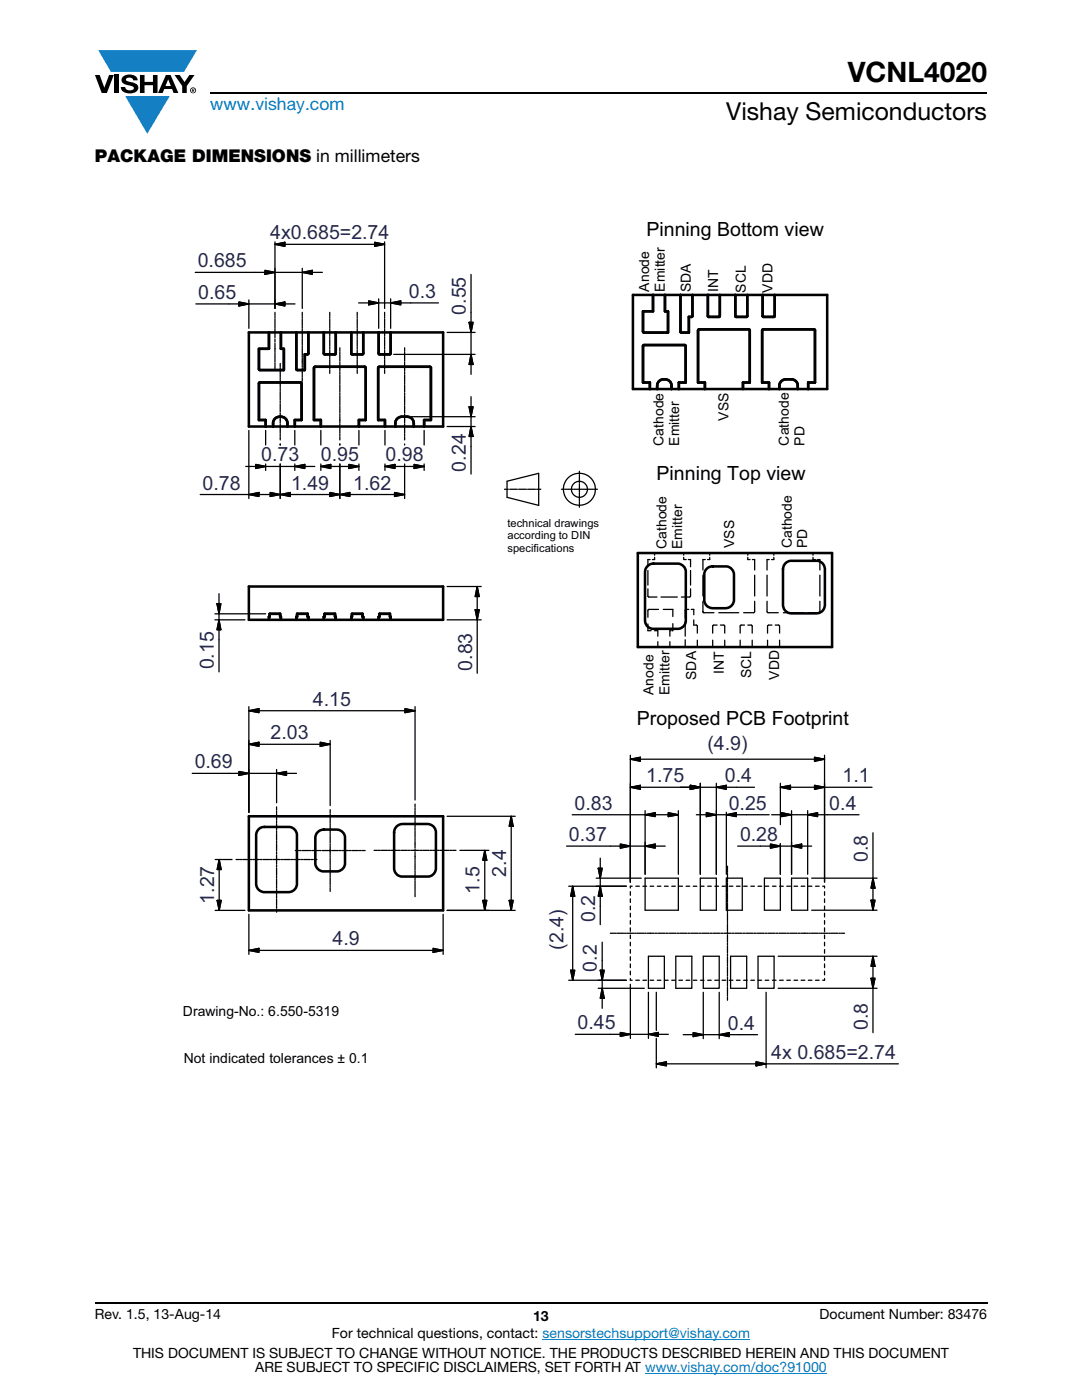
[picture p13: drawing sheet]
<svg xmlns="http://www.w3.org/2000/svg" width="216mm" height="279mm" viewBox="0 0 216 279" stroke-linecap="round" stroke-linejoin="round" font-family="sans-serif">
<defs><g id="words">
<text font-size="5.6" x="169.1" y="16.4">VCNL4020</text>
<text font-size="4.9" x="144.9" y="24">Vishay Semiconductors</text>
<g font-size="3.9" fill="#242559">
<text x="53.9" y="47.8">4x0.685=2.74</text>
<text x="39.5" y="53.4">0.685</text>
<text x="39.6" y="59.7">0.65</text>
<text x="81.6" y="59.5">0.3</text>
<text x="93" y="62.9" transform="rotate(-90 93 62.9)">0.55</text>
<text x="52.1" y="92.1">0.73</text>
<text x="64" y="92.1">0.95</text>
<text x="76.9" y="92.1">0.98</text>
<text x="93" y="94.1" transform="rotate(-90 93 94.1)">0.24</text>
<text x="40.4" y="97.7">0.78</text>
<text x="58.1" y="97.7">1.49</text>
<text x="70.5" y="97.7">1.62</text>
<text x="42.7" y="133.6" transform="rotate(-90 42.7 133.6)">0.15</text>
<text x="94.2" y="133.9" transform="rotate(-90 94.2 133.9)">0.83</text>
<text x="62.4" y="140.9">4.15</text>
<text x="54" y="147.6">2.03</text>
<text x="141.1" y="149.7">(4.9)</text>
<text x="38.8" y="153.3">0.69</text>
<text x="114.6" y="161.6">0.83</text>
<text x="129" y="156.1">1.75</text>
<text x="144.6" y="156.1">0.4</text>
<text x="145.4" y="161.6">0.25</text>
<text x="165.5" y="161.6">0.4</text>
<text x="168.1" y="156.2">1.1</text>
<text x="113.5" y="167.8">0.37</text>
<text x="147.7" y="167.8">0.28</text>
<text x="173.1" y="172.1" transform="rotate(-90 173.1 172.1)">0.8</text>
<text x="95.7" y="178.4" transform="rotate(-90 95.7 178.4)">1.5</text>
<text x="101" y="175" transform="rotate(-90 101 175)">2.4</text>
<text x="42.8" y="180.4" transform="rotate(-90 42.8 180.4)">1.27</text>
<text x="118.7" y="184" transform="rotate(-90 118.7 184)">0.2</text>
<text x="66.3" y="188.7">4.9</text>
<text x="112.5" y="189.5" transform="rotate(-90 112.5 189.5)">(2.4)</text>
<text x="119.1" y="193.9" transform="rotate(-90 119.1 193.9)">0.2</text>
<text x="115.3" y="205.4">0.45</text>
<text x="145.3" y="205.5">0.4</text>
<text x="173.1" y="205.6" transform="rotate(-90 173.1 205.6)">0.8</text>
<text x="153.9" y="211.3">4x 0.685=2.74</text>
</g>
<g font-size="3.9">
<text x="129" y="47">Pinning Bottom view</text>
<text x="131" y="95.9">Pinning Top view</text>
<text x="127.1" y="144.7">Proposed PCB Footprint</text>
</g>
<text font-size="3.5" fill="#007ec4" x="42" y="21.9">www.vishay.com</text>
<text font-size="3.5" x="18.9" y="32.3">PACKAGE DIMENSIONS in millimeters</text>
<g font-size="2.8">
<text x="129.5" y="58.2" transform="rotate(-90 129.5 58.2)">Anode</text>
<text x="132.7" y="58.2" transform="rotate(-90 132.7 58.2)">Emitter</text>
<text x="137.8" y="58.3" transform="rotate(-90 137.8 58.3)">SDA</text>
<text x="143.3" y="58.3" transform="rotate(-90 143.3 58.3)">INT</text>
<text x="148.8" y="58.4" transform="rotate(-90 148.8 58.4)">SCL</text>
<text x="154.2" y="58.4" transform="rotate(-90 154.2 58.4)">VDD</text>
<text x="145.4" y="83.9" transform="rotate(-90 145.4 83.9)">VSS</text>
<text x="132.4" y="89" transform="rotate(-90 132.4 89)">Cathode</text>
<text x="135.5" y="89" transform="rotate(-90 135.5 89)">Emitter</text>
<text x="157.4" y="88.9" transform="rotate(-90 157.4 88.9)">Cathode</text>
<text x="160.5" y="88.9" transform="rotate(-90 160.5 88.9)">PD</text>
<text x="133" y="109.5" transform="rotate(-90 133 109.5)">Cathode</text>
<text x="136.1" y="109.5" transform="rotate(-90 136.1 109.5)">Emitter</text>
<text x="146.5" y="109.4" transform="rotate(-90 146.5 109.4)">VSS</text>
<text x="158" y="109.4" transform="rotate(-90 158 109.4)">Cathode</text>
<text x="161.1" y="109.4" transform="rotate(-90 161.1 109.4)">PD</text>
<text x="138.9" y="135.7" transform="rotate(-90 138.9 135.7)">SDA</text>
<text x="144.4" y="134.4" transform="rotate(-90 144.4 134.4)">INT</text>
<text x="149.9" y="135.4" transform="rotate(-90 149.9 135.4)">SCL</text>
<text x="155.5" y="135.6" transform="rotate(-90 155.5 135.6)">VDD</text>
<text x="130.4" y="138.7" transform="rotate(-90 130.4 138.7)">Anode</text>
<text x="133.6" y="138.7" transform="rotate(-90 133.6 138.7)">Emitter</text>
<text x="36.5" y="202.7">Drawing-No.: 6.550-5319</text>
<text x="36.7" y="212.2">Not indicated tolerances ± 0.1</text>
<text x="18.9" y="263.3">Rev. 1.5, 13-Aug-14</text>
<text x="106.4" y="263.6">13</text>
<text x="163.6" y="263.3">Document Number: 83476</text>
<text x="66.2" y="267.1">For technical questions, contact: sensorstechsupport@vishay.com</text>
<text x="26.5" y="271">THIS DOCUMENT IS SUBJECT TO CHANGE WITHOUT NOTICE. THE PRODUCTS DESCRIBED HEREIN AND THIS DOCUMENT</text>
<text x="50.9" y="273.8">ARE SUBJECT TO SPECIFIC DISCLAIMERS, SET FORTH AT www.vishay.com/doc?91000</text>
</g>
<g font-size="2.2">
<text x="101.3" y="105.1">technical drawings</text>
<text x="101.3" y="107.7">according to DIN</text>
<text x="101.3" y="110.2">specifications</text>
</g>
</g></defs>
<g fill="#147fc3">
<path d="M19.6 10h19.7l-2.6 4.3h-1.1h-13.5z"/>
<path d="M25 19.2h8.9l-4.5 7.5z"/>
</g>
<g fill="#000">
<path d="M18.9 15h1l.9 2.5 1-2.5h.9l-1.4 3.6h-1zM22.9 15h.9v3.6h-.9zM24.6 15.3a2.1 2.1 0 0 1 2.8 .3l.1 .4h-.9a.79 .79 0 0 0-.7-.5 .79 .79 0 0 0-.8 .4l.3 .3 1 .2a1.08 1.08 0 0 1 1.2 1 1.08 1.08 0 0 1-1.1 1.2 1.73 1.73 0 0 1-2.4-1.2h.9a.96 .96 0 0 0 .8 .6 .96 .96 0 0 0 .9-.4 1.31 1.31 0 0 0-1.2-.6 1.03 1.03 0 0 1-1.1-.6 1.03 1.03 0 0 1 .2-1.1zM27.9 15h.9v1.3h1.7v-1.3h.9v3.6h-.9v-1.6h-1.7v1.6h-.9zM34.8 15h1.1l.9 1.4 1-1.4h1l-1.5 2.2v1.4h-.9v-1.4z"/>
<path d="M33.6 15.9l.5 1.3h-1.1zM33.1 15l-1.6 3.6h1l.3-.8h1.5l.3 .8h1l-1.6-3.6z"/>
<path d="M38.4 17.8h.2v.2h-.2zM38.3 17.7v.7h.1v-.3l.4 .3-.2-.3 .2-.2-.1-.2z"/>
<path d="M38.1 18a.46 .46 0 0 1 .9 0 .46 .46 0 0 1-.9 0zM37.9 18a.6 .6 0 0 0 1.2 0 .6 .6 0 0 0-1.2 0z"/>
</g>
<path d="M42 18.6h155M18.9 260h178.1" fill="none" stroke="#000" stroke-width=".36"/>
<path d="M108.2 267.3h41.5M128.7 274h36.3" fill="none" stroke="#007ec4" stroke-width=".2"/>
<path d="M36.5 43.7h142.9v169.5h-142.9z" fill="#fff"/>
<g fill="none" stroke="#000" stroke-width=".51">
<path d="M130.3 58.9v3.2M132.7 58.9v3.2M135.8 58.9h2.4v4.2M135.8 58.9v7.3M135.8 58.9h-9.5v18.7h14.4M141.2 58.9h2.4v4.3h-2.3zM141.2 58.9h-3v4.2M146.7 58.9h2.4v4.2M146.7 58.9h-3.1v4.2M146.7 58.9v4.2M152.2 58.9h2.4v4.2M152.2 58.9v4.2"/>
<path d="M152.2 58.9h-3.1v4.2M53.7 66.3v3.3M53.7 69.6h-2v4.1l.2 .2h4.7v-4.3h-.5M56.1 69.6h.5v4.3h-4.7l-.2-.2v-4.1h2M56.1 66.3v3.3M59.1 73.7l.2 .2h1.5M59.1 66.3h2.4v4.2M59.1 66.3v7.4M59.1 66.3h-9.4v18.8h14.3M60.8 70.7v3.2M61.5 70.5l-.1 .2h-.6M64.6 70.5l.1 .2h2.2l.1-.2"/>
<path d="M64.6 66.3h2.4v4.2M64.6 66.3v4.2M64.6 66.3h-3.1v4.2M70.1 70.5l.1 .2h2.2l.1-.2M70.1 66.3h2.4v4.2M70.1 66.3v4.2M70.1 66.3h-3.1v4.2M75.6 70.5l.1 .2h2l.2-.2M75.6 66.3h2.3v4.2M75.6 66.3v4.2M75.6 66.3h-3.1v4.2M77.9 70.5v-4.2h10.5v18.8h-16.8v-1.3"/>
<path d="M128.3 76.3l.1-7.4h8.2l.2 .1v7.3M128.3 76.3h1.4v1.3M128.3 76.3v-7.3l.2-.1h8.2l.1 7.4M129.7 76.3v1.3M130.3 62.1h-2v4.2l.1 .1h4.9v-4.3h-.6M131.5 76.1a1.52 1.52 0 0 1 1.9-.2 1.52 1.52 0 0 1 .6 1.7 1.5 1.5 0 0 0-1.4-1.9 1.5 1.5 0 0 0-1.5 1.9 1.79 1.79 0 0 1 .4-1.5zM135.5 76.3v1.3M136.8 76.3h-1.3v1.3M138.2 63.1l-.2 .1h-.5v3.2h-1.5l-.2-.2M138.2 63.1l-.1 .1h-.6v3.2h-1.5l-.2-.2M139.3 76.3h1.4v1.3M139.3 76.3l.1-10.5 10-.1 .2 .2v10.4"/>
<path d="M139.3 76.3v-10.4l.2-.2 10 .1 .1 10.5M141.2 63.1l.2 .1h2.1l.1-.1M146.7 63.1l.2 .1h2.1l.1-.1M146.7 63.1l.1 .1h2.2l.1-.1M148.3 76.3v1.3h-7.6M149.6 76.3h-1.3M152.1 76.3h1.3v1.3M152.1 76.3v-10.5l10.3-.1 .2 .2v10.4M152.1 76.3v-10.4l.2-.2 10.3 .1v10.5M152.2 63.1l.2 .1h2.1l.1-.1M154.6 63.1v-4.2h10.5v18.7h-16.8v-1.3M154.6 63.1l-.1 .1h-2.2l-.1-.1"/>
<path d="M155.9 76.1a2.8 2.8 0 0 1 2.6-.3 1.5 1.5 0 0 1 .7 1.8 1.46 1.46 0 0 0-1.3-1.9 1.96 1.96 0 0 0-2.2 .7l-.2 1.2a1.73 1.73 0 0 1 .4-1.5zM162.6 76.3h-1.3v1.3M51.7 83.8h1.3v1.3M51.7 83.8v-7.4l.1-.1h8.3l.1 .2v7.3M54.9 83.5a1.53 1.53 0 0 1 1.8-.1 1.53 1.53 0 0 1 .7 1.7 1.5 1.5 0 0 0-1.5-2 1.5 1.5 0 0 0-1.4 2 1.71 1.71 0 0 1 .4-1.6zM60.2 83.8v-7.3l-.1-.2h-8.3l-.1 .1v7.4M60.2 83.8h-1.4v1.3M62.6 83.8h1.4v1.3M62.7 83.8v-10.4l.2-.2 10 .1 .1 10.5M71.6 83.8v1.3h-7.6M71.6 83.8h1.4M73 83.8l-.1-10.5-10-.1-.3 .2v10.4"/>
<path d="M75.5 83.8h1.3v1.3M75.5 83.8v-10.4l.2-.2 10.2 .1 .1 10.5M79.3 83.5a1.9 1.9 0 0 0-.4 1.6 1.5 1.5 0 0 1 1.3-1.9 2.08 2.08 0 0 1 2.2 .7l.2 1.2a1.5 1.5 0 0 0-1.3-1.9 2.35 2.35 0 0 0-2 .3zM86 83.8l-.1-10.5-10.2-.1-.2 .2v10.4M86 83.8h-1.4v1.3M127.3 110.4h38.7v18.7h-38.7zM129.3 112.9l.9-.4h5.1a1.7 1.7 0 0 1 1.5 1.5v9.8a1.63 1.63 0 0 1-1.5 1.7h-5.1a1.68 1.68 0 0 1-1.5-1.5v-10l.1-.5zM141 113.5l.9-.4 3-.1a1.66 1.66 0 0 1 1.6 1.6v5.1a1.69 1.69 0 0 1-1.7 1.7h-2.8a1.65 1.65 0 0 1-1.5-1.5v-5.5zM156.7 112.5l.6-.4 .5-.2h5.4l.9 .5 .5 1v7.5l-.4 .9-.7 .5-.6 .1h-5l-.6-.1a1.71 1.71 0 0 1-1.1-1.6v-7.3zM53.7 123.1v.6M53.8 122.5h2.1M53.8 122.5v.6h-.1"/>
<path d="M55.9 122.5v.6h.2M56.1 123.1v.6M59.1 123.1v.6M59.3 122.5h2.1M59.3 122.5v.6h-.2M61.4 122.5v.6h.1M61.5 123.1v.6h3.1M61.5 123.1v.6h-2.4M64.6 123.1v.6M64.8 122.5v.6h-.2M66.8 122.5v.6h.2M66.8 122.5h-2"/>
<path d="M67 123.1v.6h3.1M67 123.1v.6h-2.4M70.1 123.1v.6M70.2 122.5h2.1M70.2 122.5v.6h-.1M72.3 122.5v.6h.2M72.5 123.1v.6h3.1M72.5 123.1v.6h-2.4M75.6 123.1v.6M75.7 122.5h2.1M75.7 122.5v.6h-.1M77.8 122.5v.6h.1"/>
<path d="M77.9 123.1v.6h10.5v-6.6h-38.7v6.6h9.4M77.9 123.1v.6h-2.3M49.7 162.9h38.7v18.8h-38.7zM51.6 165.5l.4-.3 .6-.2h5.1a1.67 1.67 0 0 1 1.5 1.5v9.9a1.7 1.7 0 0 1-1.5 1.6h-5.1a1.69 1.69 0 0 1-1.5-1.5v-9.8l.1-.5zM63.5 166l.8-.4h3a1.67 1.67 0 0 1 1.5 1.5v5.1a1.67 1.67 0 0 1-1.5 1.7h-2.9a1.7 1.7 0 0 1-1.5-1.5v-5.4l.3-.7zM79.1 165l.7-.5 .5-.1h5a1.71 1.71 0 0 1 1.7 1.6v7.3a1.65 1.65 0 0 1-1.5 1.6h-5.3a1.66 1.66 0 0 1-1.6-1.5v-7.4z"/>
</g>
<g fill="none" stroke="#000" stroke-width=".25">
<path d="M39 54.4h25.3M49.7 59.9v5.6M52.9 54l2 .4-2 .4zM54.9 48.3v13.3M54.9 48.8l1.9-.4v.8zM54.9 48.8h21.8M60.3 54.4l2-.4v.7zM60.3 53.5v8.1M74.8 48.4l1.9 .4-1.9 .4zM75.6 59.6v5.9M76.7 48.3v13.3M77.9 59.6v5.9"/>
<path d="M94 54.8v19.9M39.1 60.7h19.8M47.7 60.3l2 .4-2 .4zM54.9 60.7l1.9-.4v.8zM54.9 62.3v.7M54.9 63.2v.3M54.9 63.7v1.3M54.9 65.2v.3M54.9 65.7v1.7M54.9 67.7v.6M54.9 68.5v1.8M54.9 70.4v.4"/>
<path d="M54.9 70.9v1.4M54.9 72.5v.3M54.9 72.9v.7M55.9 72.5v.7M55.9 73.4v.3M55.9 73.9v1.3M55.9 75.3v.4M55.9 75.9v1.4M55.9 77.5v.4M55.9 78.1v1.7M55.9 80v.4M60.3 62.3v.7"/>
<path d="M60.3 63.2v.3M60.3 63.7v1.3M60.3 65.2v.3M60.3 65.7v1.3M60.3 67.1v.4M60.3 67.6v1.3M60.3 69.1v.3M60.3 69.5v1.3M60.3 71v.3M60.3 71.5v1.3M60.3 72.9v.4M60.3 73.4v1.3"/>
<path d="M60.3 74.9v.3M60.3 75.4v.7M65.8 62.3v.7M65.8 63.2v.3M65.8 63.7v1.3M65.8 65.2v.3M65.8 65.7v1.3M65.8 67.2v.4M65.8 67.7v1.4M65.8 69.3v.3M65.8 69.8v1.4M65.8 71.4v.3"/>
<path d="M65.8 71.9v1.3M65.8 73.4v.3M65.8 73.9v.6M67.8 69.4v.7M67.8 70.2v.4M67.8 70.7v1.4M67.8 72.2v.4M67.8 72.7v1.4M67.8 74.3v.3M67.8 74.8v1.4M67.8 76.3v.4M67.8 76.9v1.4"/>
<path d="M67.8 78.4v.4M67.8 78.9v1.5M71.3 62.3v.7M71.3 63.2v.3M71.3 63.7v1.3M71.3 65.2v.3M71.3 65.7v1.3M71.3 67.2v.4M71.3 67.7v1.4M71.3 69.3v.3M71.3 69.8v1.4M71.3 71.4v.3"/>
<path d="M71.3 71.9v1.3M71.3 73.4v.3M71.3 73.9v.6M71.6 60.5h15.9M73.6 60l2 .5-2 .3zM76.7 62.3v.7M76.7 63.2v.3M76.7 63.7v1.3M76.7 65.2v.3M76.7 65.7v1.3M76.7 67.2v.4M76.7 67.7v1.4"/>
<path d="M76.7 69.3v.3M76.7 69.8v1.4M76.7 71.4v.3M76.7 71.9v1.3M76.7 73.4v.3M76.7 73.9v.6M77.9 60.5l2.1-.5v.8zM78.6 70.7h2.1M80.7 69.4v.7M80.7 70.2v.4M80.7 70.7v1.4M80.7 72.2v.4"/>
<path d="M80.7 72.7v1.4M80.7 74.3v.3M80.7 74.8v1.4M80.7 76.3v.4M80.7 76.9v1.4M80.7 78.4v.4M80.7 78.9v1.5M80.8 70.7h14M89.2 66.3h5.6M93.6 64.3h.8l-.4 2zM94 70.7l.4 2h-.8zM94 79.2v15.4"/>
<path d="M39.9 98.7h40.8M49 93.1h13.8M49.7 85.9v13.6M49.7 98.7l2-.4v.8zM51 92.7l2 .4-2 .4zM53 85.9v2.9M53 92.6v1.3M53.9 98.3l2 .4-2 .4zM55.9 88.6v.2M55.9 92.6v6.9M55.9 98.7l2-.4v.8zM55.9 80.6v1.6"/>
<path d="M55.9 82.4v.4M55.9 83v1.5M55.9 84.7v.3M55.9 85.1v1.4M55.9 86.6v.4M55.9 87.2v.6M58.8 85.9v2.9M58.8 92.6v1.3M58.8 93.1l2-.4v.8zM64 85.9v2.9M64 92.6v1.3M64 93.1l2-.4v.8z"/>
<path d="M64 93.1h7.6M65.8 98.3l2 .4-2 .4zM67.8 98.7l2-.4v.8zM67.8 80.5v.4M67.8 81v1.4M67.8 82.6v.3M67.8 83.1v1.4M67.8 84.7v.3M67.8 85.1v1.4M67.8 86.6v.4M67.8 87.2v.6M67.8 88.6v.2"/>
<path d="M67.8 92.6v6.9M69.6 92.7l2 .4-2 .4zM71.6 85.9v2.9M71.6 92.6v1.3M76.8 93.1l2-.4v.8zM76.8 93.1h7.8M76.8 85.9v2.9M76.8 92.6v1.3M78.7 98.3l2 .4-2 .4zM80.7 80.5v.4M80.7 81v1.4M80.7 82.6v.3"/>
<path d="M80.7 83.1v1.4M80.7 84.7v.3M80.7 85.1v1.4M80.7 86.6v.4M80.7 87.2v.6M80.7 88.6v.2M80.7 92.6v6.9M82.1 83.2h12.7M82.6 92.7l2 .4-2 .4zM84.6 85.9v2.9M84.6 92.6v1.3M89.2 85.1h5.6"/>
<path d="M93.6 81.2h.8l-.4 2zM94 85.1l.4 2h-.8zM100.7 97.6h.7M101.2 96l6.3-1.5v6.4l-6.3-1.6zM101.6 97.6h.1M101.8 97.6h1.4M103.4 97.6h.1M103.6 97.6h1.4M105.2 97.6h.1M105.4 97.6h1.4M107 97.6h.1M107.2 97.6h.7"/>
<path d="M112 97.6h.6M112.8 97.6h.3M113.2 97.6h1.2M114.6 97.6h.3M115 97.6h1.2M115.6 94.1v.6M115.6 94.8v.3M115.6 95.2v1.2M115.6 96.6v.3M115.6 97v1.3M115.6 98.4v.3M115.6 98.8v1.2"/>
<path d="M116.4 97.6h.3M116.8 97.6h1.2M118.2 97.6h.3M118.6 97.6h.6M43.7 118.5v15.6M89.2 117.1h6.8M95.2 117.1l.4 1.9h-.8zM95.2 117.1v17.3M115.6 100.2v.3M115.6 100.7v.5M129.3 117.5v1.5M129.3 113.9v2.9"/>
<path d="M129.4 119.1h1.7M129.7 111.7h-.4v1.4M130.6 111.2v.5h-.4M130.6 110.4v.4M131.9 119.1h3.3M136.4 110.4v.4M136.4 111.2v.5M136.5 111.7h.4M137.4 111.7h.4v1.4M137.7 119.1h-1.7M137.8 117.5v1.5M137.8 113.9v2.9"/>
<path d="M140.3 120v2.2M140.3 114.8v4.1M140.7 111.7h-.4v2.1M141.6 111.2v.5h-.4M141.6 110.4v.4M149.2 111.2v.5h.5M149.2 110.4v.4M150.1 111.7h.5v2.1M150.6 120l-.1 2.2M150.6 114.8v4.1M153.1 120v2.2M153.1 114.8v4.1"/>
<path d="M153.5 111.7h-.4v2.1M154.4 111.2v.5h-.4M154.4 110.4v.4M162.2 110.4v.4M162.2 111.2v.5h.5M163.1 111.7h.5v2.1M163.6 120v2.2M163.6 114.8v4.1M42.9 123.7h6M42.9 122.5h10.1M43.3 120.5h.8l-.4 2zM43.7 123.7l.4 2h-.8z"/>
<path d="M89.2 123.7h6.8M94.8 121.7h.8l-.4 2zM129.3 124.5v1.4h.6M129.3 121.7v1.5M130.6 125.9h.7v1.1M131.3 128.1v1M131.4 121.6l-2 .1M132.3 121.6h2v1.4M133.7 128.1v1M133.9 125.9h-.2v1.1M134.3 124.5v1.4h-.2M136.7 124v3"/>
<path d="M136.7 127.7v1.4M136.8 121.7l-.1 1.6M137.4 121.6l-.6 .1M137.9 121.6h.5v1.1M138.4 123.7v1h.2M138.8 124.7l.2 .1M139.1 124.9v1.5M139.1 127.8v1.3M140.4 122.2l2.1 .1M142.2 127.8v1.3M142.2 124.9v1.5M143.1 124.7l-.8 .1"/>
<path d="M143.4 122.3h4M143.7 124.7l.8 .1M144.6 124.9v1.5M144.6 127.8v1.3M147.7 127.8v1.3M147.7 124.9v1.5M148.6 124.7l-.8 .1M149.2 124.7l.8 .1M150 124.9l.1 1.5M150.1 127.8v1.3M150.5 122.2l-2.1 .1M153.2 127.8v1.3"/>
<path d="M153.2 122.2l2.1 .1M153.2 124.9v1.5M154 124.7l-.7 .1M154.7 124.7l.8 .1M155.5 124.9l.1 1.5M155.6 127.8v1.3M156.3 122.3h4M163.5 122.2l-2.1 .1M47.7 154l2 .3-2 .4zM49.7 141v21.1M49.7 148.5l2-.4v.8zM49.7 141.8l2-.4v.8z"/>
<path d="M49.7 141.8h33.1M55.2 154.3l2-.3v.7zM55.2 153.6v6.6M59.2 154.3h-20.8M63.9 148.1l2 .4-2 .4zM65.9 147.8v13M65.9 148.5h-16.2M80.8 141.4l2 .4-2 .4zM82.8 141v18.7M125.8 150.7v25.4M125.8 151.5l2-.4v.8zM125.8 157.1l2-.4v.8z"/>
<path d="M125.8 157.1h24.8M125.8 151.5h38.7M137.7 156.7l2 .4-2 .4zM139.7 156.3v18.2M142.9 157.1l2-.4v.8zM142.9 156.3v18.2M155.7 156.3v8.3M155.7 157.1l2-.4v.8zM162.5 151.1l2 .4-2 .4zM162.5 156.7l2 .4-2 .4zM164.5 150.7v25.3M174 157.1h-18.3"/>
<path d="M42.9 171.5h3.4M43.3 179.7h.8l-.4 2zM43.7 171.5l.4 2h-.8zM43.7 171.5v10.2M47.1 171.5h.7M47.9 171.5h.4M48.4 171.5h1.4M49.9 171.5h.4M50.4 171.5h1.4M51.9 171.5h.4M52.4 171.5h1.4M53.9 171.5h.4"/>
<path d="M54.4 171.5h.7M55.2 161v.7M55.2 161.9v.3M55.2 162.3v1.4M55.2 163.9v.3M55.2 164.4v1.3M55.2 165.9v.3M55.2 166.4v1.3M55.2 167.8v.4M55.2 168.4v1.5M55.2 170.1v.4M55.2 170.7v1.7"/>
<path d="M55.2 172.6v.4M55.2 173.2v1.5M55.2 174.9v.3M55.2 175.4v1.3M55.2 176.9v.3M55.2 177.4v1.3M55.2 178.9v.3M55.2 179.4v1.3M55.2 171.5h.7M56.1 171.5h.3M56.6 171.5h1.3M58.1 171.5h.3"/>
<path d="M58.6 171.5h1.3M58.9 169.7h.7M59.8 169.7h.3M60.1 171.5h.3M60.2 169.7h1.4M60.6 171.5h1.3M61.7 169.7h.4M62.1 171.5h.3M62.2 169.7h1.4M62.6 171.5h.6M62.9 172.2v.1M62.9 167.3v4.9"/>
<path d="M62.9 172.2h.1M62.9 167.3h.1M62.9 167.2v.1M63.7 169.7h.4M64.2 169.7h1.4M65.7 169.7h.4M65.9 161.6v.6M65.9 162.4v.3M65.9 162.9v1.3M65.9 164.4v.3M65.9 164.9v1.3M65.9 166.4v.3"/>
<path d="M65.9 166.9v1.3M65.9 168.4v.3M65.9 168.9v.8M65.9 169.8v.8M65.9 170.7v.4M65.9 171.2v1.4M65.9 172.8v.3M65.9 173.2v1.4M65.9 174.7v.4M65.9 175.2v1.4M65.9 176.7v.4M65.9 177.2v.7"/>
<path d="M66.2 169.7h1.3M67.7 169.7h.3M68.2 169.7h1.3M69.7 169.7h.3M70.2 169.7h1.3M71.7 169.7h.3M72.2 169.7h.7M74.6 169.7h.7M75.5 169.7h.3M76 169.7h1.3M77.5 169.7h.3M78 169.7h1.3"/>
<path d="M79.5 169.7h.3M80 169.7h1.3M81.5 169.7h.3M82 169.7h.8M82.8 160.5v.6M82.8 161.3v.3M82.8 161.8v1.3M82.8 163.3v.3M82.8 163.8v1.3M82.8 165.3v.3M82.8 165.8v1.3M82.8 167.3v.3"/>
<path d="M82.8 167.8v1.5M82.8 169.5v.4M82.8 170.1v1.5M82.8 171.8v.3M82.8 172.3v1.3M82.8 173.8v.3M82.8 174.3v1.3M82.8 175.8v.3M82.8 176.3v1.3M82.8 177.8v.3M82.8 178.3v.6M82.9 169.7h.7"/>
<path d="M83.8 169.7h.4M84.3 169.7h1.3M85.8 169.7h.4M86.3 169.7h1.4M87.8 169.7h.3M88.3 169.7h1.3M89.2 162.9h13.6M89.8 169.7h.3M90.3 169.7h.7M91.8 169.7h5.7M96.3 179.7h.8l-.4 2zM96.7 169.7l.4 2h-.8z"/>
<path d="M96.7 169.7v12M101.6 179.7h.8l-.4 2zM102 162.9v18.8M102 162.9l.4 2h-.8zM113 168.9h19.7M113.5 176.9h11.5M114.3 176.9l.4 2h-.8zM114.3 176.9v18.7M119 175.3h8.9M119.4 173.3h.8l-.4 2zM119.8 171.3v13.2M119.8 176.9l.4 2h-.8z"/>
<path d="M123.8 168.5l2 .4-2 .4zM125.8 177.9v.8M125.8 179.4v.7M126.1 176.9h-.3v.3M126.9 176.9h.7M128.3 176.9h.7M128.7 168.9l2-.4v.8zM128.7 162.6l2-.4v.8zM128.7 175.3h6.7v6.4h-6.7zM128.7 161.8v12.7M129.7 176.9h.7M131.2 176.9h.7"/>
<path d="M132.6 176.9h.7M133.3 162.2l2.1 .4-2.1 .4zM134 176.9h.7M135.4 162.6h-21.2M135.4 161.8v12.7M135.5 176.9h.7M136.9 176.9h.7M138.3 176.9h.7M138.9 162.6h14.6M139.7 175.3h3.2v6.4h-3.2zM139.8 176.9h.7M140.9 162.2l2 .4-2 .4z"/>
<path d="M141.2 176.9h.7M142.6 176.9h.8M144.1 176.9h.7M144.9 175.3h3.2v6.4h-3.2zM144.9 162.6l2-.4v.8zM144.9 162.1v12.4M145.2 172.9v.6M145.2 173.7v.3M145.2 174.2v1.3M145.2 175.7v.3M145.2 176.2v1.3M145.2 177.7v.3"/>
<path d="M145.2 178.2v1.3M145.2 179.7v.3M145.5 176.9h.7M146.9 176.9h.8M147.2 168.9h14.8M148.4 176.9h.7M149.8 176.9h.7M151.2 176.9h.8M152.5 175.3h3.2v6.4h-3.2zM152.7 176.9h.7M153.7 168.5l2 .4-2 .4zM154 162.6h17.4"/>
<path d="M154.1 176.9h.7M155.6 176.9h.7M155.7 168.4v6.1M156 162.2l1.9 .4-1.9 .4zM157 176.9h.7M157.9 175.3h3.3v6.4h-3.3zM157.9 161.8v12.7M157.9 168.9l2.1-.4v.8zM158.4 176.9h.7M159.9 176.9h.7M161.2 162.6l1.9-.4v.8zM161.2 161.8v12.7"/>
<path d="M161.3 176.9h.7M162 175.3h13M162.7 176.9h.7M164.2 176.9h.3M164.5 176.9v.3M164.5 177.9v.8M164.5 179.4v.7M173.8 179.7h.8l-.4 2zM174.2 166.2v15.5M174.2 175.3l.4 2h-.8zM42.9 181.7h6M49.7 189.7l2-.4v.8z"/>
<path d="M49.7 182.5v8M55.2 180.9v.3M55.2 181.4v.6M86.4 189.3l2 .4-2 .4zM88.4 189.7h-38.7M88.4 182.5v8M89.2 181.7h13.6M113.5 195.6h11.5M113.9 193.6h.8l-.4 2zM119.4 197.2h9.2M119.8 193.6h.8l-.4 2zM120.2 188v13.2"/>
<path d="M120.2 197.2l.4 2h-.8zM121.8 186.3h.7M122.6 186.3h.3M123.1 186.3h1.3M124.6 186.3h.4M125.1 186.3h1.3M125.8 180.8v.8M125.8 182.3v.7M125.8 183.7v.7M125.8 185.2v.7M125.8 186.6v.7M125.8 188v.8"/>
<path d="M125.8 189.5v.7M125.8 190.9v.8M125.8 192.4v.7M125.8 193.8v.7M125.8 195.3v.3h.3M125.8 196.4v10.8M126.6 186.3h.4M126.9 195.6h.7M127.1 186.3h1.4M128.3 195.6h.7M128.6 186.3h.3M129.1 186.3h1.4"/>
<path d="M129.4 190.8h3.2v6.4h-3.2zM129.4 198v9.2M129.7 195.6h.7M130.7 186.3h.4M131 198v7.6M131.2 195.6h.7M131.3 186.3h1.4M132.6 195.6h.7M132.9 186.3h.4M133.5 186.3h1.4M134 195.6h.7M134.8 190.8h3.2v6.4h-3.2z"/>
<path d="M135.1 186.3h.4M135.5 195.6h.7M135.6 186.3h1.5M136.9 195.6h.7M137.3 186.3h.3M137.8 186.3h1.5M138.3 195.6h.7M139.5 186.3h.3M139.8 195.6h.7M140 186.3h1.5M140.3 198v9.3M140.3 190.8h3.2v6.4h-3.2z"/>
<path d="M141.2 195.6h.7M141.7 186.3h.4M142.2 186.3h1.5M142.6 195.6h.8M143.5 198v9.3M143.9 186.3h.3M144.1 195.6h.7M144.4 186.3h1.5M145.2 180.2v1.4M145.2 181.8v.3M145.2 182.3v1.4M145.2 183.9v.4"/>
<path d="M145.2 184.4v1.5M145.2 186.1v.3M145.2 186.6v1.4M145.2 188.2v.4M145.2 188.8v1.4M145.2 190.4v.3M145.2 190.9v1.4M145.2 192.5v.3M145.2 193v1.3M145.2 194.5v.3M145.2 195v1.3M145.2 196.5v.3"/>
<path d="M145.2 197v1.3M145.2 198.5v.3M145.2 199v.6M145.5 195.6h.7M145.8 190.8h3.2v6.4h-3.2zM146.1 186.3h.3M146.6 186.3h1.5M146.9 195.6h.8M148.3 186.3h.3M148.4 195.6h.7M148.8 186.3h1.5M149.8 195.6h.7"/>
<path d="M150.5 186.3h.3M151 186.3h1.5M151.2 195.6h.8M151.3 190.8h3.2v6.4h-3.2zM152.7 186.3h.3M152.7 195.6h.7M152.9 198v15.1M153.2 186.3h1.5M154.1 195.6h.7M154.9 186.3h.3M155.3 190.8h19.7M155.3 197.2h19.7"/>
<path d="M155.4 186.3h1.5M155.6 195.6h.7M157 195.6h.7M157.1 186.3h.3M157.6 186.3h1.5M158.4 195.6h.7M159.3 186.3h.3M159.8 186.3h1.4M159.9 195.6h.7M161.3 195.6h.7M161.4 186.3h.3M161.9 186.3h1.3"/>
<path d="M162 181.7h13M162.7 195.6h.7M163.4 186.3h.3M163.9 186.3h1.3M164.5 180.8v.8M164.5 182.3v.7M164.5 183.7v.7M164.5 185.2v.7M164.5 186.6v.7M164.5 188v.8M164.5 189.5v.7M164.5 190.9v.8"/>
<path d="M164.5 192.4v.7M164.5 193.8v.7M164.5 195.3v.3h-.3M165.4 186.3h.3M165.9 186.3h1.3M167.4 186.3h.3M167.9 186.3h.6M173.8 195.2h.8l-.4 2zM174.2 190.8v15.3M174.2 190.8l.4 2.1h-.8zM123.8 206.1l2 .3-2 .4zM129.4 206.4l2-.3v.7z"/>
<path d="M131 207.2v5.9M131 212.3l2-.4v.8zM133.4 206.4h-18.6M136.3 206.5h14.9M138.3 206.1l2 .4-2 .4zM143.5 206.5l2-.4v.8zM150.9 211.9l2 .4-2 .4zM179.3 212.3h-48.3"/>
<circle cx="115.6" cy="97.7" r="3.2"/>
<circle cx="115.6" cy="97.6" r="1.6"/>
</g>
<g fill="#000">
<path d="M52.9 54l2 .4-2 .4zM54.9 48.8l1.9-.4v.8zM60.3 54.4l2-.4v.7zM74.8 48.4l1.9 .4-1.9 .4zM47.7 60.3l2 .4-2 .4zM54.9 60.7l1.9-.4v.8zM73.6 60l2 .5-2 .3zM77.9 60.5l2.1-.5v.8zM93.6 64.3h.8l-.4 2zM94 70.7l.4 2h-.8zM51 92.7l2 .4-2 .4zM49.7 98.7l2-.4v.8z"/>
<path d="M53.9 98.3l2 .4-2 .4zM55.9 98.7l2-.4v.8zM58.8 93.1l2-.4v.8zM65.8 98.3l2 .4-2 .4zM64 93.1l2-.4v.8zM69.6 92.7l2 .4-2 .4zM67.8 98.7l2-.4v.8zM78.7 98.3l2 .4-2 .4zM76.8 93.1l2-.4v.8zM82.6 92.7l2 .4-2 .4zM93.6 81.2h.8l-.4 2zM94 85.1l.4 2h-.8z"/>
<path d="M95.2 117.1l.4 1.9h-.8zM43.3 120.5h.8l-.4 2zM43.7 123.7l.4 2h-.8zM94.8 121.7h.8l-.4 2zM47.7 154l2 .3-2 .4zM49.7 148.5l2-.4v.8zM49.7 141.8l2-.4v.8zM55.2 154.3l2-.3v.7zM63.9 148.1l2 .4-2 .4zM80.8 141.4l2 .4-2 .4zM125.8 151.5l2-.4v.8zM125.8 157.1l2-.4v.8z"/>
<path d="M137.7 156.7l2 .4-2 .4zM142.9 157.1l2-.4v.8zM155.7 157.1l2-.4v.8zM162.5 151.1l2 .4-2 .4zM162.5 156.7l2 .4-2 .4zM43.3 179.7h.8l-.4 2zM43.7 171.5l.4 2h-.8zM96.3 179.7h.8l-.4 2zM96.7 169.7l.4 2h-.8zM101.6 179.7h.8l-.4 2zM102 162.9l.4 2h-.8zM114.3 176.9l.4 2h-.8z"/>
<path d="M119.4 173.3h.8l-.4 2zM119.8 176.9l.4 2h-.8zM123.8 168.5l2 .4-2 .4zM128.7 168.9l2-.4v.8zM128.7 162.6l2-.4v.8zM133.3 162.2l2.1 .4-2.1 .4zM140.9 162.2l2 .4-2 .4zM144.9 162.6l2-.4v.8zM153.7 168.5l2 .4-2 .4zM156 162.2l1.9 .4-1.9 .4zM157.9 168.9l2.1-.4v.8zM161.2 162.6l1.9-.4v.8z"/>
<path d="M173.8 179.7h.8l-.4 2zM174.2 175.3l.4 2h-.8zM49.7 189.7l2-.4v.8zM86.4 189.3l2 .4-2 .4zM113.9 193.6h.8l-.4 2zM119.8 193.6h.8l-.4 2zM120.2 197.2l.4 2h-.8zM173.8 195.2h.8l-.4 2zM174.2 190.8l.4 2.1h-.8zM123.8 206.1l2 .3-2 .4zM129.4 206.4l2-.3v.7zM131 212.3l2-.4v.8z"/>
<path d="M138.3 206.1l2 .4-2 .4zM143.5 206.5l2-.4v.8zM150.9 211.9l2 .4-2 .4z"/>
</g>
<use href="#words"/>
</svg>
